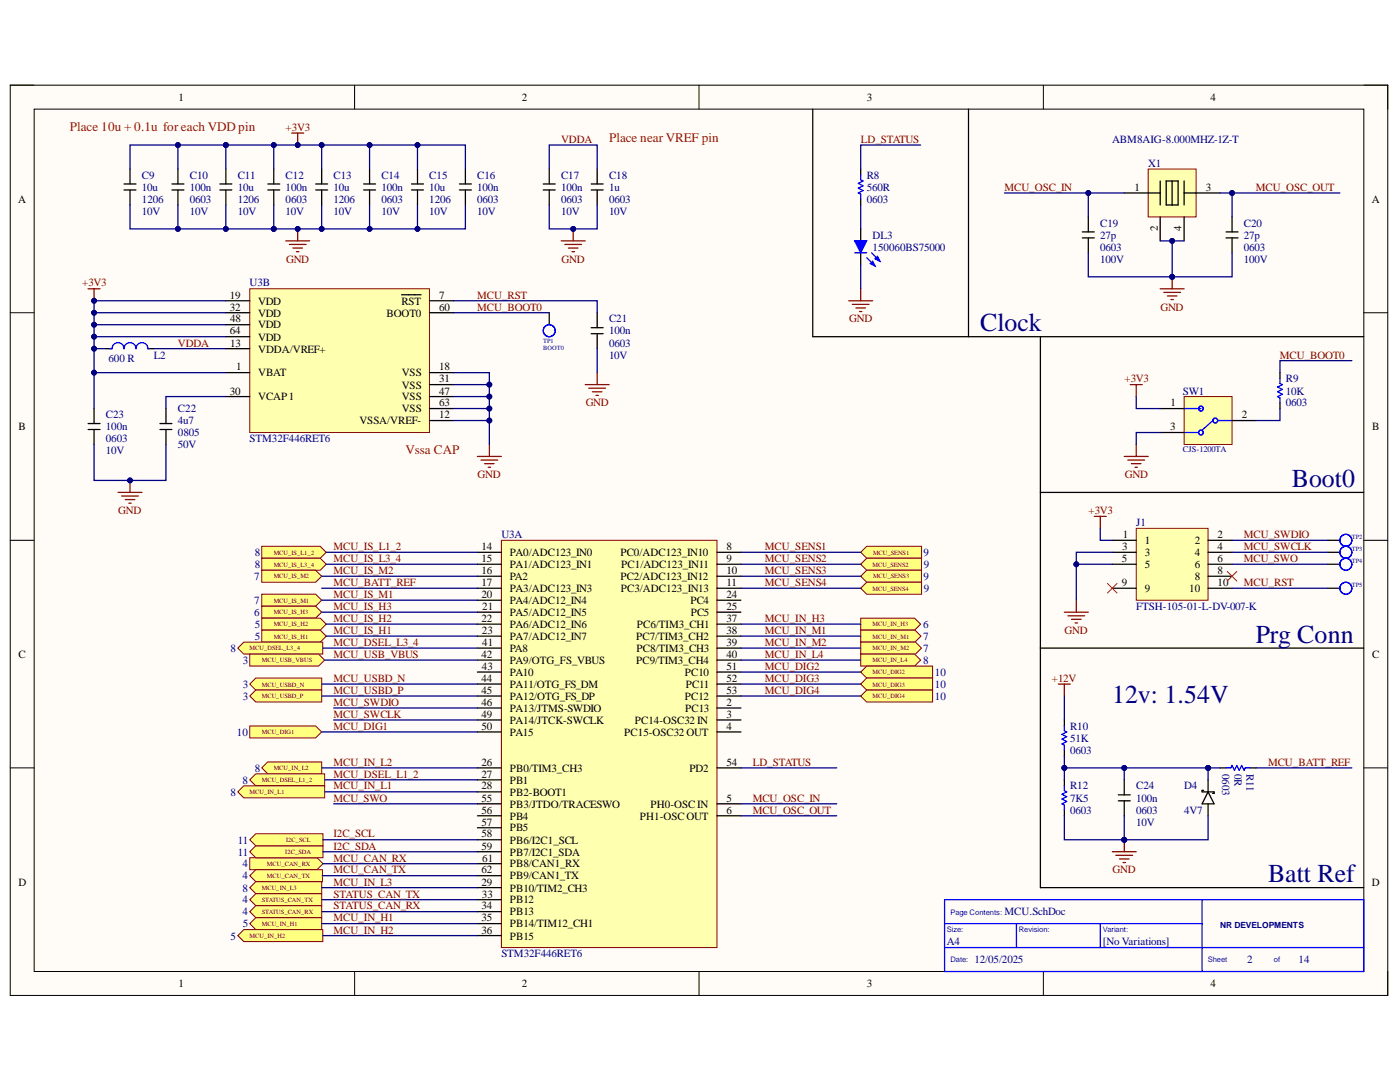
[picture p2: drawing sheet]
<svg xmlns="http://www.w3.org/2000/svg" width="279mm" height="216mm" viewBox="0 0 279 216" stroke-linecap="round" stroke-linejoin="round" font-family="sans-serif">
<defs><g id="words">
<g font-size="5.2" fill="#000080">
<text x="195.6" y="66.1">Clock</text>
<text x="257.8" y="97.2">Boot0</text>
<text x="250.6" y="128.3">Prg Conn</text>
<text x="221.9" y="140.2">12v: 1.54V</text>
<text x="253.1" y="176.1">Batt Ref</text>
</g>
<g font-size="2.6" fill="#c00">
<text x="14" y="26">Place 10u + 0.1u for each VDD pin</text>
<text x="121.5" y="28.4">Place near VREF pin</text>
<text x="80.9" y="90.6">Vssa CAP</text>
</g>
<g font-size="2.2">
<text x="35.6" y="20.1">1</text>
<text x="104.1" y="20.1">2</text>
<text x="173" y="20.1">3</text>
<text x="241.6" y="20.1">4</text>
<text x="3.6" y="40.4">A</text>
<text x="226.4" y="38.1">1</text>
<text x="240.6" y="38.1">3</text>
<text x="273.8" y="40.4">A</text>
<text x="231.1" y="46.2" transform="rotate(-90 231.1 46.2)">2</text>
<text x="235.8" y="46.2" transform="rotate(-90 235.8 46.2)">4</text>
<text x="45.8" y="59.6">19</text>
<text x="87.6" y="59.6">7</text>
<text x="45.8" y="62">32</text>
<text x="45.9" y="64.4">48</text>
<text x="51.5" y="60.8">VDD</text>
<text x="51.5" y="63.2">VDD</text>
<text x="51.5" y="65.5">VDD</text>
<text x="77.1" y="63.2">BOOT0</text>
<text x="80.1" y="60.8">RST</text>
<text x="87.6" y="62">60</text>
<text x="45.8" y="66.7">64</text>
<text x="45.9" y="69.2">13</text>
<text x="51.5" y="68">VDD</text>
<text x="51.5" y="70.4">VDDA/VREF+</text>
<text x="47.1" y="73.9">1</text>
<text x="51.5" y="75.1">VBAT</text>
<text x="80.2" y="75.1">VSS</text>
<text x="80.2" y="77.5">VSS</text>
<text x="87.6" y="73.9">18</text>
<text x="87.6" y="76.3">31</text>
<text x="45.8" y="78.7">30</text>
<text x="51.5" y="79.9">VCAP1</text>
<text x="80.2" y="79.9">VSS</text>
<text x="80.2" y="82.3">VSS</text>
<text x="87.6" y="78.7">47</text>
<text x="87.6" y="81.1">63</text>
<text x="87.6" y="83.5">12</text>
<text x="233.6" y="81.1">1</text>
<text x="247.8" y="83.5">2</text>
<text x="3.7" y="85.8">B</text>
<text x="71.7" y="84.6">VSSA/VREF-</text>
<text x="233.5" y="85.8">3</text>
<text x="273.9" y="85.8">B</text>
<text x="224.1" y="107.4">1</text>
<text x="243" y="107.4">2</text>
<text x="96.1" y="109.8">14</text>
<text x="96.1" y="112.1">15</text>
<text x="101.7" y="110.9">PA0/ADC123_IN0</text>
<text x="101.7" y="113.4">PA1/ADC123_IN1</text>
<text x="123.8" y="110.9">PC0/ADC123_IN10</text>
<text x="124" y="113.4">PC1/ADC123_IN11</text>
<text x="145" y="109.8">8</text>
<text x="145" y="112.1">9</text>
<text x="223.9" y="112.1">5</text>
<text x="224" y="109.8">3</text>
<text x="228.5" y="108.6">1</text>
<text x="228.5" y="110.9">3</text>
<text x="228.5" y="113.4">5</text>
<text x="238.4" y="108.6">2</text>
<text x="238.4" y="110.9">4</text>
<text x="238.4" y="113.4">6</text>
<text x="243" y="109.8">4</text>
<text x="243" y="112.1">6</text>
<text x="96.1" y="114.6">16</text>
<text x="96.1" y="116.9">17</text>
<text x="96.1" y="119.3">20</text>
<text x="101.7" y="115.8">PA2</text>
<text x="101.7" y="118.1">PA3/ADC123_IN3</text>
<text x="123.8" y="115.8">PC2/ADC123_IN12</text>
<text x="123.9" y="118.1">PC3/ADC123_IN13</text>
<text x="145" y="114.6">10</text>
<text x="145" y="116.9">11</text>
<text x="145" y="119.3">24</text>
<text x="223.9" y="116.9">9</text>
<text x="228.5" y="118.1">9</text>
<text x="237.3" y="118.1">10</text>
<text x="238.4" y="115.8">8</text>
<text x="243" y="114.6">8</text>
<text x="243" y="116.9">10</text>
<text x="96.1" y="124.1">22</text>
<text x="96.3" y="121.7">21</text>
<text x="101.7" y="120.5">PA4/ADC12_IN4</text>
<text x="101.7" y="122.9">PA5/ADC12_IN5</text>
<text x="101.7" y="125.3">PA6/ADC12_IN6</text>
<text x="127.1" y="125.3">PC6/TIM3_CH1</text>
<text x="137.8" y="120.5">PC4</text>
<text x="137.9" y="122.9">PC5</text>
<text x="145" y="121.7">25</text>
<text x="145" y="124.1">37</text>
<text x="3.7" y="131.3">C</text>
<text x="96.1" y="131.3">42</text>
<text x="96.2" y="126.5">23</text>
<text x="96.3" y="128.9">41</text>
<text x="101.7" y="127.7">PA7/ADC12_IN7</text>
<text x="101.7" y="130.1">PA8</text>
<text x="127" y="127.7">PC7/TIM3_CH2</text>
<text x="127" y="130.1">PC8/TIM3_CH3</text>
<text x="145" y="126.5">38</text>
<text x="145" y="128.9">39</text>
<text x="145" y="131.3">40</text>
<text x="273.9" y="131.3">C</text>
<text x="96.1" y="136.1">44</text>
<text x="96.2" y="133.7">43</text>
<text x="101.7" y="132.5">PA9/OTG_FS_VBUS</text>
<text x="101.7" y="134.9">PA10</text>
<text x="101.7" y="137.2">PA11/OTG_FS_DM</text>
<text x="127" y="132.5">PC9/TIM3_CH4</text>
<text x="136.7" y="134.9">PC10</text>
<text x="136.9" y="137.2">PC11</text>
<text x="145" y="133.7">51</text>
<text x="145" y="136.1">52</text>
<text x="96.1" y="138.4">45</text>
<text x="96.1" y="140.9">46</text>
<text x="96.1" y="143.2">49</text>
<text x="101.7" y="139.6">PA12/OTG_FS_DP</text>
<text x="101.7" y="142.1">PA13/JTMS-SWDIO</text>
<text x="136.7" y="139.6">PC12</text>
<text x="136.8" y="142.1">PC13</text>
<text x="145" y="138.4">53</text>
<text x="145" y="140.9">2</text>
<text x="145" y="143.2">3</text>
<text x="96.1" y="145.6">50</text>
<text x="101.7" y="144.4">PA14/JTCK-SWCLK</text>
<text x="101.7" y="146.8">PA15</text>
<text x="124.6" y="146.8">PC15-OSC32 OUT</text>
<text x="126.7" y="144.4">PC14-OSC32 IN</text>
<text x="145" y="145.6">4</text>
<text x="96.1" y="152.8">26</text>
<text x="96.1" y="155.2">27</text>
<text x="101.7" y="154">PB0/TIM3_CH3</text>
<text x="137.6" y="154">PD2</text>
<text x="145" y="152.8">54</text>
<text x="96.1" y="157.5">28</text>
<text x="96.1" y="160">55</text>
<text x="101.7" y="156.4">PB1</text>
<text x="101.7" y="158.8">PB2-BOOT1</text>
<text x="101.7" y="161.2">PB3/JTDO/TRACESWO</text>
<text x="129.8" y="161.2">PH0-OSCIN</text>
<text x="145" y="160">5</text>
<text x="96.1" y="162.4">56</text>
<text x="96.1" y="164.7">57</text>
<text x="96.1" y="167.1">58</text>
<text x="101.7" y="163.5">PB4</text>
<text x="101.7" y="165.9">PB5</text>
<text x="127.7" y="163.5">PH1-OSCOUT</text>
<text x="145" y="162.4">6</text>
<text x="96.1" y="169.5">59</text>
<text x="96.3" y="171.9">61</text>
<text x="101.7" y="168.4">PB6/I2C1_SCL</text>
<text x="101.7" y="170.7">PB7/I2C1_SDA</text>
<text x="101.7" y="173.1">PB8/CAN1_RX</text>
<text x="3.7" y="176.7">D</text>
<text x="96.1" y="174.3">62</text>
<text x="96.1" y="176.7">29</text>
<text x="96.2" y="179.1">33</text>
<text x="101.7" y="175.5">PB9/CAN1_TX</text>
<text x="101.7" y="177.9">PB10/TIM2_CH3</text>
<text x="273.8" y="176.7">D</text>
<text x="96.1" y="181.5">34</text>
<text x="96.1" y="183.8">35</text>
<text x="101.7" y="180.3">PB12</text>
<text x="101.7" y="182.6">PB13</text>
<text x="101.7" y="185">PB14/TIM12_CH1</text>
<text x="96.1" y="186.3">36</text>
<text x="101.7" y="187.5">PB15</text>
<text x="35.6" y="197">1</text>
<text x="104.1" y="197">2</text>
<text x="173" y="197">3</text>
<text x="241.6" y="197">4</text>
</g>
<g font-size="2.2" fill="#800000">
<text x="57" y="26.1">+3V3</text>
<text x="112" y="28.5">VDDA</text>
<text x="171.8" y="28.5">LD_STATUS</text>
<text x="200.5" y="38.1">MCU_OSC_IN</text>
<text x="250.6" y="38.1">MCU_OSC_OUT</text>
<text x="57.1" y="52.4">GND</text>
<text x="112.1" y="52.4">GND</text>
<text x="16.4" y="57.2">+3V3</text>
<text x="95.2" y="59.6">MCU_RST</text>
<text x="95.2" y="62">MCU_BOOT0</text>
<text x="169.5" y="64.4">GND</text>
<text x="231.6" y="62">GND</text>
<text x="35.5" y="69.2">VDDA</text>
<text x="255.4" y="71.5">MCU_BOOT0</text>
<text x="224.4" y="76.3">+3V3</text>
<text x="116.9" y="81.1">GND</text>
<text x="95.3" y="95.5">GND</text>
<text x="224.5" y="95.5">GND</text>
<text x="23.6" y="102.6">GND</text>
<text x="217.2" y="102.6">+3V3</text>
<text x="248.2" y="107.4">MCU_SWDIO</text>
<text x="66.6" y="112.1">MCU_IS_L3_4</text>
<text x="66.6" y="109.8">MCU_IS_L1_2</text>
<text x="152.7" y="109.8">MCU_SENS1</text>
<text x="152.7" y="112.1">MCU_SENS2</text>
<text x="248.2" y="109.8">MCU_SWCLK</text>
<text x="248.2" y="112.1">MCU_SWO</text>
<text x="66.6" y="119.3">MCU_IS_M1</text>
<text x="66.6" y="116.9">MCU_BATT_REF</text>
<text x="66.6" y="114.6">MCU_IS_M2</text>
<text x="152.7" y="114.6">MCU_SENS3</text>
<text x="152.7" y="116.9">MCU_SENS4</text>
<text x="248.2" y="116.9">MCU_RST</text>
<text x="66.6" y="124.1">MCU_IS_H2</text>
<text x="66.6" y="121.7">MCU_IS_H3</text>
<text x="152.7" y="124.1">MCU_IN_H3</text>
<text x="66.6" y="131.3">MCU_USB_VBUS</text>
<text x="66.6" y="126.5">MCU_IS_H1</text>
<text x="66.6" y="128.9">MCU_DSEL_L3_4</text>
<text x="152.7" y="126.5">MCU_IN_M1</text>
<text x="152.7" y="128.9">MCU_IN_M2</text>
<text x="152.7" y="131.3">MCU_IN_L4</text>
<text x="212.5" y="126.5">GND</text>
<text x="66.6" y="136.1">MCU_USBD_N</text>
<text x="152.7" y="133.7">MCU_DIG2</text>
<text x="152.7" y="136.1">MCU_DIG3</text>
<text x="209.9" y="136.1">+12V</text>
<text x="66.6" y="140.9">MCU_SWDIO</text>
<text x="66.6" y="143.2">MCU_SWCLK</text>
<text x="66.6" y="138.4">MCU_USBD_P</text>
<text x="152.7" y="138.4">MCU_DIG4</text>
<text x="66.6" y="145.6">MCU_DIG1</text>
<text x="66.6" y="152.8">MCU_IN_L2</text>
<text x="66.6" y="155.2">MCU_DSEL_L1_2</text>
<text x="150.2" y="152.8">LD_STATUS</text>
<text x="253.1" y="152.8">MCU_BATT_REF</text>
<text x="66.6" y="160">MCU_SWO</text>
<text x="66.6" y="157.5">MCU_IN_L1</text>
<text x="150.2" y="160">MCU_OSC_IN</text>
<text x="66.6" y="167.1">I2C_SCL</text>
<text x="150.2" y="162.4">MCU_OSC_OUT</text>
<text x="66.6" y="171.9">MCU_CAN_RX</text>
<text x="66.6" y="169.5">I2C_SDA</text>
<text x="66.6" y="174.3">MCU_CAN_TX</text>
<text x="66.6" y="176.7">MCU_IN_L3</text>
<text x="66.6" y="179.1">STATUS_CAN_TX</text>
<text x="222" y="174.3">GND</text>
<text x="66.6" y="183.8">MCU_IN_H1</text>
<text x="66.6" y="181.5">STATUS_CAN_RX</text>
<text x="66.6" y="186.3">MCU_IN_H2</text>
</g>
<g font-size="2.2" fill="#000080">
<text x="221.9" y="28.5">ABM8AIG-8.000MHZ-1Z-T</text>
<text x="28.3" y="35.7">C9</text>
<text x="37.9" y="35.7">C10</text>
<text x="47.4" y="35.7">C11</text>
<text x="57" y="35.7">C12</text>
<text x="66.6" y="35.7">C13</text>
<text x="76.1" y="35.7">C14</text>
<text x="85.7" y="35.7">C15</text>
<text x="95.2" y="35.7">C16</text>
<text x="112" y="35.7">C17</text>
<text x="121.5" y="35.7">C18</text>
<text x="173" y="35.7">R8</text>
<text x="229.1" y="33.3">X1</text>
<text x="28.3" y="38.1">10u</text>
<text x="28.3" y="40.4">1206</text>
<text x="37.9" y="38.1">100n</text>
<text x="37.9" y="40.4">0603</text>
<text x="47.4" y="38.1">10u</text>
<text x="47.4" y="40.4">1206</text>
<text x="57" y="38.1">100n</text>
<text x="57" y="40.4">0603</text>
<text x="66.6" y="38.1">10u</text>
<text x="66.6" y="40.4">1206</text>
<text x="76.1" y="38.1">100n</text>
<text x="76.1" y="40.4">0603</text>
<text x="85.7" y="38.1">10u</text>
<text x="85.7" y="40.4">1206</text>
<text x="95.2" y="38.1">100n</text>
<text x="95.2" y="40.4">0603</text>
<text x="112" y="38.1">100n</text>
<text x="112" y="40.4">0603</text>
<text x="121.5" y="38.1">1u</text>
<text x="121.5" y="40.4">0603</text>
<text x="173" y="38.1">560R</text>
<text x="173" y="40.4">0603</text>
<text x="28.3" y="42.9">10V</text>
<text x="37.9" y="42.9">10V</text>
<text x="47.4" y="42.9">10V</text>
<text x="57" y="42.9">10V</text>
<text x="66.6" y="42.9">10V</text>
<text x="76.1" y="42.9">10V</text>
<text x="85.7" y="42.9">10V</text>
<text x="95.2" y="42.9">10V</text>
<text x="112" y="42.9">10V</text>
<text x="121.5" y="42.9">10V</text>
<text x="174.2" y="47.6">DL3</text>
<text x="219.6" y="47.6">27p</text>
<text x="219.6" y="45.2">C19</text>
<text x="248.2" y="47.6">27p</text>
<text x="248.2" y="45.2">C20</text>
<text x="174.2" y="50.1">150060BS75000</text>
<text x="219.6" y="50.1">0603</text>
<text x="219.6" y="52.4">100V</text>
<text x="248.2" y="50.1">0603</text>
<text x="248.2" y="52.4">100V</text>
<text x="49.8" y="57.2">U3B</text>
<text x="121.5" y="64.4">C21</text>
<text x="30.7" y="71.5">L2</text>
<text x="121.5" y="66.7">100n</text>
<text x="121.5" y="69.2">0603</text>
<text x="121.5" y="71.5">10V</text>
<text x="21.7" y="72.2">600 R</text>
<text x="256.6" y="76.3">R9</text>
<text x="21.1" y="83.5">C23</text>
<text x="35.5" y="82.3">C22</text>
<text x="236.1" y="78.7">SW1</text>
<text x="256.6" y="78.7">10K</text>
<text x="256.6" y="81.1">0603</text>
<text x="21.1" y="85.8">100n</text>
<text x="21.1" y="88.3">0603</text>
<text x="35.5" y="84.6">4u7</text>
<text x="35.5" y="87.1">0805</text>
<text x="35.5" y="89.5">50V</text>
<text x="49.8" y="88.3">STM32F446RET6</text>
<text x="21.1" y="90.6">10V</text>
<text x="100.1" y="107.4">U3A</text>
<text x="226.8" y="105">J1</text>
<text x="50.8" y="110.9">8</text>
<text x="50.8" y="113.4">8</text>
<text x="184.3" y="110.9">9</text>
<text x="184.4" y="113.4">9</text>
<text x="50.7" y="115.8">7</text>
<text x="184.3" y="115.8">9</text>
<text x="184.4" y="118.1">9</text>
<text x="50.7" y="120.5">7</text>
<text x="50.7" y="122.9">6</text>
<text x="50.8" y="125.3">5</text>
<text x="184.2" y="125.3">6</text>
<text x="226.8" y="121.7">FTSH-105-01-L-DV-007-K</text>
<text x="46" y="130.1">8</text>
<text x="50.8" y="127.7">5</text>
<text x="184.2" y="127.7">7</text>
<text x="184.2" y="130.1">7</text>
<text x="48.5" y="137.2">3</text>
<text x="48.5" y="132.5">3</text>
<text x="184.2" y="132.5">8</text>
<text x="186.6" y="134.9">10</text>
<text x="186.6" y="137.2">10</text>
<text x="48.5" y="139.6">3</text>
<text x="186.6" y="139.6">10</text>
<text x="47.3" y="146.8">10</text>
<text x="213.6" y="148">51K</text>
<text x="213.6" y="145.6">R10</text>
<text x="50.8" y="154">8</text>
<text x="213.6" y="150.4">0603</text>
<text x="243.9" y="154.4" transform="rotate(90 243.9 154.4)">0603</text>
<text x="246.4" y="154.4" transform="rotate(90 246.4 154.4)">0R</text>
<text x="248.7" y="154.4" transform="rotate(90 248.7 154.4)">R11</text>
<text x="46" y="158.8">8</text>
<text x="48.4" y="156.4">8</text>
<text x="213.6" y="160">7K5</text>
<text x="213.6" y="157.5">R12</text>
<text x="226.8" y="160">100n</text>
<text x="226.8" y="157.5">C24</text>
<text x="236.3" y="157.5">D4</text>
<text x="213.6" y="162.4">0603</text>
<text x="226.8" y="162.4">0603</text>
<text x="226.8" y="164.7">10V</text>
<text x="236.3" y="162.4">4V7</text>
<text x="47.4" y="170.7">11</text>
<text x="47.4" y="168.4">11</text>
<text x="48.4" y="173.1">4</text>
<text x="48.4" y="175.5">4</text>
<text x="48.4" y="177.9">8</text>
<text x="48.4" y="180.3">4</text>
<text x="48.4" y="182.6">4</text>
<text x="48.5" y="185">5</text>
<text x="200.5" y="182.6">MCU.SchDoc</text>
<text x="46" y="187.5">5</text>
<text x="100.1" y="191">STM32F446RET6</text>
<text x="189" y="188.7">A4</text>
<text x="220.1" y="188.7">[No Variations]</text>
<text x="194.4" y="192.2">12/05/2025</text>
<text x="248.9" y="192.2">2</text>
<text x="259.2" y="192.2">14</text>
</g>
<g font-size="1.7" fill="#000080">
<text x="236.1" y="90.2">CJS-1200TA</text>
<text x="243.5" y="185.2">NR DEVELOPMENTS</text>
</g>
<g font-size="1.5" fill="#00f">
<text x="189" y="185.9">Size:</text>
<text x="189.7" y="182.6">Page Contents:</text>
<text x="203.3" y="185.9">Revision:</text>
<text x="220.1" y="185.9">Variant:</text>
<text x="189.7" y="192">Date:</text>
<text x="241.1" y="192">Sheet</text>
<text x="254.2" y="192">of</text>
</g>
<g font-size="1.3" fill="#000080">
<text x="108.4" y="68.4">TP1</text>
<text x="108.4" y="69.8">BOOT0</text>
<text x="269.8" y="107.6">TP2</text>
<text x="269.8" y="109.9">TP3</text>
<text x="269.8" y="112.4">TP4</text>
<text x="269.8" y="117.1">TP5</text>
</g>
<g font-size="1.3" fill="#800000">
<text x="54.6" y="110.7">MCU_IS_L1_2</text>
<text x="54.6" y="113.1">MCU_IS_L3_4</text>
<text x="174.2" y="113.1">MCU_SENS2</text>
<text x="174.2" y="110.7">MCU_SENS1</text>
<text x="54.6" y="115.4">MCU_IS_M2</text>
<text x="174.2" y="117.9">MCU_SENS4</text>
<text x="174.2" y="115.4">MCU_SENS3</text>
<text x="54.6" y="120.2">MCU_IS_M1</text>
<text x="54.6" y="122.6">MCU_IS_H3</text>
<text x="54.6" y="125">MCU_IS_H2</text>
<text x="174.2" y="125">MCU_IN_H3</text>
<text x="49.8" y="129.8">MCU_DSEL_L3_4</text>
<text x="54.6" y="127.4">MCU_IS_H1</text>
<text x="174.2" y="127.4">MCU_IN_M1</text>
<text x="174.2" y="129.8">MCU_IN_M2</text>
<text x="52.3" y="137">MCU_USBD_N</text>
<text x="52.3" y="132.2">MCU_USB_VBUS</text>
<text x="174.2" y="132.2">MCU_IN_L4</text>
<text x="174.2" y="134.5">MCU_DIG2</text>
<text x="174.2" y="137">MCU_DIG3</text>
<text x="52.3" y="139.4">MCU_USBD_P</text>
<text x="174.2" y="139.4">MCU_DIG4</text>
<text x="52.3" y="146.5">MCU_DIG1</text>
<text x="54.6" y="153.7">MCU_IN_L2</text>
<text x="49.8" y="158.5">MCU_IN_L1</text>
<text x="52.3" y="156.1">MCU_DSEL_L1_2</text>
<text x="53.3" y="172.8">MCU_CAN_RX</text>
<text x="56.9" y="170.4">I2C_SDA</text>
<text x="57.1" y="168">I2C_SCL</text>
<text x="52.3" y="177.6">MCU_IN_L3</text>
<text x="52.3" y="179.9">STATUS_CAN_TX</text>
<text x="53.3" y="175.2">MCU_CAN_TX</text>
<text x="52.3" y="184.8">MCU_IN_H1</text>
<text x="52.3" y="182.4">STATUS_CAN_RX</text>
<text x="49.8" y="187.1">MCU_IN_H2</text>
</g>
</g></defs>
<path d="M2 17h275v181.6h-275z" fill-rule="evenodd" fill="#fffcf8"/>
<path d="M2 17h275v181.6h-275z" fill="none" stroke="#000" stroke-width=".2"/>
<path d="M6.8 21.8h265.4v172.1h-265.4z" fill-rule="evenodd" fill="#fffcf8"/>
<g fill="none" stroke="#000" stroke-width=".2">
<path d="M2 17h4.8M70.8 17v4.8M139.5 17v4.8M208.2 17v4.8M272.2 17h4.8v4.8M6.8 21.8h265.4v172.1h-265.4zM2 62.4h4.8M272.2 62.4h4.8M2 107.8h4.8M272.2 107.8h4.8M2 153.2h4.8M272.2 153.2h4.8"/>
<path d="M70.8 193.9v4.7M139.5 193.9v4.7M208.2 193.9v4.7M277 193.9v4.7"/>
</g>
<path d="M188.5 179.5h83.7v14.4h-83.7zM239.9 179.5v14.4M188.5 189.1h83.7M188.5 184.3h51.4M202.9 184.3v4.8M219.6 184.3v4.8" fill="none" stroke="#00f" stroke-width=".25"/>
<path d="M231.5 57.6h4.8M232.3 58.3h3.3M233 59.1h1.9M233.7 59.8h.5M233.9 55.2v2.4" fill="none" stroke="#800000" stroke-width=".25"/>
<circle cx="233.9" cy="55.2" r=".48" fill="#000080"/>
<circle cx="233.9" cy="55.2" r=".48" fill="none" stroke="#000080" stroke-width=".2"/>
<path d="M216 47.5h2.4M216 46.3h2.4M217.2 43.3v3M217.2 47.5v3M244.7 47.5h2.4M244.7 46.3h2.4M245.9 43.3v3M245.9 47.5v3" fill="none" stroke="#000" stroke-width=".25"/>
<path d="M229.1 33.7h9.6v9.6h-9.6z" fill-rule="evenodd" fill="#ffffb0"/>
<path d="M229.1 33.7h9.6v9.6h-9.6z" fill="none" stroke="#800000" stroke-width=".2"/>
<path d="M193.3 21.8v45.4h78.9M224.4 38.5h7.1M231.5 36.1v4.8M232.7 36.1h2.4v4.8h-2.4zM233.9 36.1v4.8M236.3 38.5h7.2M236.3 36.1v4.8M231.5 43.3v4.8M236.3 43.3v4.8" fill="none" stroke="#000" stroke-width=".25"/>
<path d="M100.1 107.8h43v81.3h-43z" fill-rule="evenodd" fill="#ffffb0"/>
<path d="M100.1 107.8h43v81.3h-43z" fill="none" stroke="#800000" stroke-width=".2"/>
<g fill="none" stroke="#000" stroke-width=".25">
<path d="M95.3 110.2h4.8M95.3 112.6h4.8M95.3 115h4.8M95.3 117.4h4.8M95.3 119.8h4.8M143.1 110.2h4.8M143.1 112.6h4.8M143.1 115h4.8M143.1 117.4h4.8M143.1 119.8h4.8M95.3 122.2h4.8M95.3 124.5h4.8"/>
<path d="M95.3 126.9h4.8M95.3 129.3h4.8M95.3 131.7h4.8M95.3 134.1h4.8M95.3 136.5h4.8M95.3 138.9h4.8M143.1 122.2h4.8M143.1 124.5h4.8M143.1 126.9h4.8M143.1 129.3h4.8M143.1 131.7h4.8M143.1 134.1h4.8"/>
<path d="M143.1 136.5h4.8M143.1 138.9h4.8M95.3 141.3h4.8M95.3 143.7h4.8M95.3 146.1h4.8M95.3 153.2h4.8M95.3 155.6h4.8M95.3 158h4.8M143.1 141.3h4.8M143.1 143.7h4.8M143.1 146.1h4.8M143.1 153.2h4.8"/>
<path d="M95.3 160.4h4.8M95.3 162.8h4.8M95.3 165.2h4.8M95.3 167.6h4.8M95.3 170h4.8M95.3 172.3h4.8M95.3 174.7h4.8M95.3 177.1h4.8M95.3 179.5h4.8M143.1 160.4h4.8M143.1 162.8h4.8M95.3 181.9h4.8"/>
<path d="M95.3 184.3h4.8M95.3 186.7h4.8"/>
</g>
<path d="M49.8 57.6h35.9v28.7h-35.9z" fill-rule="evenodd" fill="#ffffb0"/>
<path d="M49.8 57.6h35.9v28.7h-35.9z" fill="none" stroke="#800000" stroke-width=".2"/>
<g fill="none" stroke="#000" stroke-width=".25">
<path d="M80.1 58.8h3.9M171.8 45.7v2.4M171.8 50.5v2.3M45.1 60h4.7M45.1 62.4h4.7M45.1 64.8h4.7M45.1 67.2h4.7M45.1 69.6h4.7M45.1 74.4h4.7M45.1 79.1h4.7M85.7 60h4.8M85.7 62.4h4.8"/>
<path d="M85.7 74.4h4.8M85.7 79.1h4.8M85.7 76.7h4.8M85.7 81.5h4.8M85.7 83.9h4.8"/>
</g>
<path d="M170.6 48.1h2.4l-1.2 2.4z" fill="#00f"/>
<path d="M170.6 48.1h2.4l-1.2 2.4zM173 51.4l1.6 1.7" fill="none" stroke="#00f" stroke-width=".25"/>
<path d="M173.7 52.6l.5-.5 .4 1z" fill="#00f"/>
<path d="M170.6 50.5h2.4M173.7 52.6l.5-.5 .4 1zM173.9 50.5l1.7 1.6" fill="none" stroke="#00f" stroke-width=".25"/>
<path d="M174.6 51.6l.5-.4 .5 .9z" fill="#00f"/>
<path d="M171.8 34.9v1l.4 .2-.9 .5 .9 .5-.9 .4 .9 .5-.9 .5 .5 .2v1M174.6 51.6l.5-.4 .5 .9z" fill="none" stroke="#00f" stroke-width=".25"/>
<path d="M58.2 26.6h2.4M59.4 26.6v2.3M171.8 57.6v2.4M169.4 60h4.8M170.1 60.7h3.3M170.8 61.4h1.9M171.5 62.2h.5" fill="none" stroke="#800000" stroke-width=".25"/>
<g fill="none" stroke="#000" stroke-width=".25">
<path d="M24.8 37.9h2.3M24.8 36.7h2.3M25.9 33.7v3M25.9 37.9v3M34.3 37.9h2.4M34.3 36.7h2.4M35.5 33.7v3M35.5 37.9v3M43.9 37.9h2.4M43.9 36.7h2.4M45.1 33.7v3M45.1 37.9v3"/>
<path d="M53.4 37.9h2.4M53.4 36.7h2.4M54.6 33.7v3M54.6 37.9v3M63 37.9h2.4M63 36.7h2.4M64.2 33.7v3M64.2 37.9v3M72.6 37.9h2.4M72.6 36.7h2.4M73.8 33.7v3M73.8 37.9v3"/>
<path d="M82.1 37.9h2.4M82.1 36.7h2.4M83.3 33.7v3M83.3 37.9v3M91.7 37.9h2.4M91.7 36.7h2.4M92.9 33.7v3M92.9 37.9v3M162.2 21.8v45.4h31.1M171.8 33.7v1.2M171.8 39.7v1.2"/>
</g>
<circle cx="59.4" cy="28.9" r=".48" fill="#000080"/>
<circle cx="59.4" cy="28.9" r=".48" fill="none" stroke="#000080" stroke-width=".2"/>
<path d="M57 48.1h4.8M57.7 48.8h3.4M58.5 49.5h1.9M59.2 50.2h.5M59.4 45.7v2.4" fill="none" stroke="#800000" stroke-width=".25"/>
<circle cx="59.4" cy="45.7" r=".48" fill="#000080"/>
<circle cx="59.4" cy="45.7" r=".48" fill="none" stroke="#000080" stroke-width=".2"/>
<path d="M17.6 85.7h2.4M17.6 84.5h2.4M18.8 81.5v3M18.8 85.7v3" fill="none" stroke="#000" stroke-width=".25"/>
<path d="M23.6 98.3h4.7M24.3 99h3.3M25 99.7h1.9M25.9 95.9v2.4M25.7 100.4h.5" fill="none" stroke="#800000" stroke-width=".25"/>
<circle cx="25.9" cy="95.9" r=".48" fill="#000080"/>
<circle cx="25.9" cy="95.9" r=".48" fill="none" stroke="#000080" stroke-width=".2"/>
<path d="M108.4 37.9h2.4M108.4 36.7h2.4M109.6 33.7v3M109.6 37.9v3M118 37.9h2.4M118 36.7h2.4M119.2 33.7v3M119.2 37.9v3M31.9 85.7h2.4M31.9 84.5h2.4M33.1 81.5v3M33.1 85.7v3" fill="none" stroke="#000" stroke-width=".25"/>
<path d="M17.6 57.6h2.4M18.8 57.6v2.4" fill="none" stroke="#800000" stroke-width=".25"/>
<circle cx="18.8" cy="60" r=".48" fill="#000080"/>
<circle cx="18.8" cy="60" r=".48" fill="none" stroke="#000080" stroke-width=".2"/>
<path d="M112 48.1h4.8M112.7 48.8h3.4M113.4 49.5h2M114.2 50.2h.4M114.4 45.7v2.4" fill="none" stroke="#800000" stroke-width=".25"/>
<circle cx="114.4" cy="45.7" r=".48" fill="#000080"/>
<circle cx="114.4" cy="45.7" r=".48" fill="none" stroke="#000080" stroke-width=".2"/>
<path d="M21.2 69.6h1.2M29.5 69.6h1.2M109.6 62.4v2.4M118 66.6h2.4M118 65.4h2.4M119.2 62.4v3M119.2 66.6v3M207.6 67.2v31.1h64.6M255.4 74.4v1.2M255.4 80.3v1.2" fill="none" stroke="#000" stroke-width=".25"/>
<g fill="none" stroke="#00f" stroke-width=".25">
<path d="M21.9 69.6h.5a1.19 1.19 0 0 1 1.2-1.2 1.19 1.19 0 0 1 1.2 1.2 1.19 1.19 0 0 1 1.1-1.2 1.19 1.19 0 0 1 1.2 1.2 1.19 1.19 0 0 1 1.2-1.2 1.19 1.19 0 0 1 1.2 1.2h.3M255.4 75.6v.9l.5 .2-.9 .5 .9 .5-.9 .5 .9 .5-.9 .4 .4 .3v.9"/>
<circle cx="109.6" cy="66" r="1.19"/>
</g>
<g fill="none" stroke="#800000" stroke-width=".25">
<path d="M116.8 76.7h4.8M117.5 77.5h3.3M118.2 78.2h1.9M118.9 78.9h.5M119.2 74.4v2.3M225.6 76.7h2.4M226.8 76.7v2.4M95.3 91.1h4.8M96 91.8h3.3M96.7 92.5h1.9M97.4 93.2h.5M97.7 88.7v2.4"/>
<path d="M224.4 91.1h4.7M225.1 91.8h3.3M225.8 92.5h1.9M226.5 93.2h.5M226.8 88.7v2.4"/>
</g>
<path d="M226.8 105.4h14.3v14.4h-14.3z" fill-rule="evenodd" fill="#ffffb0"/>
<path d="M226.8 105.4h14.3v14.4h-14.3z" fill="none" stroke="#800000" stroke-width=".2"/>
<g fill="none" stroke="#000" stroke-width=".25">
<path d="M207.6 98.3v31h64.6M222 107.8h4.8M222 110.2h4.8M222 112.6h4.8M222 117.4h4.8M241.1 107.8h4.8M241.1 110.2h4.8M241.1 112.6h4.8M241.1 117.4h4.8M241.1 115h4.8M265 107.8h2.4M265 110.2h2.4"/>
<path d="M265 112.6h2.4M265 117.4h2.4"/>
</g>
<path d="M214.8 119.8v2.4M218.4 103h2.4M219.6 103v2.4M212.4 122.2h4.8M213.1 122.9h3.4M213.9 123.6h1.9M214.6 124.3h.4" fill="none" stroke="#800000" stroke-width=".25"/>
<path d="M221 116.4l1.9 1.9M222.9 116.4l-1.9 1.9M244.9 114l1.9 1.9M246.8 114l-1.9 1.9" fill="none" stroke="#f00" stroke-width=".2"/>
<g fill="none" stroke="#00f" stroke-width=".25">
<circle cx="268.6" cy="112.6" r="1.2"/>
<circle cx="268.6" cy="110.2" r="1.2"/>
<circle cx="268.6" cy="107.8" r="1.2"/>
<circle cx="268.6" cy="117.4" r="1.19"/>
<circle cx="268.6" cy="117.4" r="1.2"/>
<circle cx="268.6" cy="107.8" r="1.19"/>
<circle cx="268.6" cy="110.2" r="1.19"/>
<circle cx="268.6" cy="112.6" r="1.19"/>
</g>
<path d="M236.3 79.1h9.6v9.6h-9.6z" fill-rule="evenodd" fill="#ffffb0"/>
<path d="M236.3 79.1h9.6v9.6h-9.6z" fill="none" stroke="#800000" stroke-width=".2"/>
<g fill="none" stroke="#00f" stroke-width=".25">
<path d="M236.3 81.5h3.4M236.3 86.3h2.9M242.1 83.9l-2.2 1.9M243 83.9h2.9M212.4 144.9v.9l.5 .3-1 .4 1 .5-1 .5 1 .5-1 .4 .5 .3v.9M212.4 156.8v1l.5 .2-1 .5 1 .5-1 .4 1 .5-1 .5 .5 .2v1"/>
<circle cx="239.7" cy="81.5" r=".48"/>
<circle cx="239.7" cy="86.3" r=".48"/>
<circle cx="242.5" cy="83.9" r=".48"/>
</g>
<path d="M231.5 81.5h4.8M231.5 86.3h4.8M245.9 83.9h4.8M212.4 143.7v1.2M212.4 149.6v1.2M212.4 155.6v1.2M212.4 161.6v1.2" fill="none" stroke="#000" stroke-width=".25"/>
<path d="M222 170h4.8M222.7 170.7h3.3M223.4 171.4h1.9M224.1 172.1h.5M224.4 167.6v2.4" fill="none" stroke="#800000" stroke-width=".25"/>
<circle cx="224.4" cy="167.6" r=".48" fill="#000080"/>
<circle cx="224.4" cy="167.6" r=".48" fill="none" stroke="#000080" stroke-width=".2"/>
<path d="M211.2 136.5h2.4M212.4 136.5v2.4" fill="none" stroke="#800000" stroke-width=".25"/>
<path d="M207.6 129.3v47.8h64.6M223.2 159.8h2.4M223.2 158.6h2.4M224.4 155.6v3M224.4 159.8v3M240.2 157.7h-.3v.3h2.4v.3h-.3M241.1 155.6v2.4M241.1 158l1.2 2.4h-2.4zM241.1 160.4v2.4" fill="none" stroke="#000" stroke-width=".25"/>
<path d="M49.8 171.1h13.5l1.2 1.2-1.2 1.2h-13.5z" fill-rule="evenodd" fill="#ffff80"/>
<path d="M49.8 171.1h13.5l1.2 1.2-1.2 1.2h-13.5z" fill="none" stroke="#800000" stroke-width=".2"/>
<path d="M49.8 174.7l1.2-1.2h13.3v2.4h-13.3z" fill-rule="evenodd" fill="#ffff80"/>
<path d="M49.8 174.7l1.2-1.2h13.3v2.4h-13.3z" fill="none" stroke="#800000" stroke-width=".2"/>
<path d="M49.8 170l1.2-1.2h13.5v2.3h-13.5z" fill-rule="evenodd" fill="#ffff80"/>
<path d="M49.8 170l1.2-1.2h13.5v2.3h-13.5z" fill="none" stroke="#800000" stroke-width=".2"/>
<path d="M51 166.4h13.5v2.4h-13.5l-1.2-1.2z" fill-rule="evenodd" fill="#ffff80"/>
<path d="M51 166.4h13.5v2.4h-13.5l-1.2-1.2z" fill="none" stroke="#800000" stroke-width=".2"/>
<path d="M171.8 110.2l1.2-1.2h10.9v2.4h-10.9z" fill-rule="evenodd" fill="#ffff80"/>
<path d="M171.8 110.2l1.2-1.2h10.9v2.4h-10.9z" fill="none" stroke="#800000" stroke-width=".2"/>
<path d="M171.8 112.6l1.2-1.2h10.9v2.4h-10.9z" fill-rule="evenodd" fill="#ffff80"/>
<path d="M171.8 112.6l1.2-1.2h10.9v2.4h-10.9z" fill="none" stroke="#800000" stroke-width=".2"/>
<path d="M171.8 115l1.2-1.2h10.9v2.4h-10.9z" fill-rule="evenodd" fill="#ffff80"/>
<path d="M171.8 115l1.2-1.2h10.9v2.4h-10.9z" fill="none" stroke="#800000" stroke-width=".2"/>
<path d="M171.8 117.4l1.2-1.2h10.9v2.4h-10.9z" fill-rule="evenodd" fill="#ffff80"/>
<path d="M171.8 117.4l1.2-1.2h10.9v2.4h-10.9z" fill="none" stroke="#800000" stroke-width=".2"/>
<path d="M52.2 109h11.7l1.2 1.2-1.2 1.2h-11.7z" fill-rule="evenodd" fill="#ffff80"/>
<path d="M52.2 109h11.7l1.2 1.2-1.2 1.2h-11.7z" fill="none" stroke="#800000" stroke-width=".2"/>
<path d="M52.2 111.4h11.7l1.2 1.2-1.2 1.2h-11.7z" fill-rule="evenodd" fill="#ffff80"/>
<path d="M52.2 111.4h11.7l1.2 1.2-1.2 1.2h-11.7z" fill="none" stroke="#800000" stroke-width=".2"/>
<path d="M52.2 113.8h10.8l1.2 1.2-1.2 1.2h-10.8z" fill-rule="evenodd" fill="#ffff80"/>
<path d="M52.2 113.8h10.8l1.2 1.2-1.2 1.2h-10.8z" fill="none" stroke="#800000" stroke-width=".2"/>
<path d="M52.2 118.6h10.8l1.2 1.2-1.2 1.2h-10.8z" fill-rule="evenodd" fill="#ffff80"/>
<path d="M52.2 118.6h10.8l1.2 1.2-1.2 1.2h-10.8z" fill="none" stroke="#800000" stroke-width=".2"/>
<path d="M52.2 121h10.8l1.2 1.2-1.2 1.1h-10.8z" fill-rule="evenodd" fill="#ffff80"/>
<path d="M52.2 121h10.8l1.2 1.2-1.2 1.1h-10.8z" fill="none" stroke="#800000" stroke-width=".2"/>
<path d="M52.2 123.3h11.7l1.2 1.2-1.2 1.2h-11.7z" fill-rule="evenodd" fill="#ffff80"/>
<path d="M52.2 123.3h11.7l1.2 1.2-1.2 1.2h-11.7z" fill="none" stroke="#800000" stroke-width=".2"/>
<path d="M52.2 125.7h11.7l1.2 1.2-1.2 1.2h-11.7z" fill-rule="evenodd" fill="#ffff80"/>
<path d="M52.2 125.7h11.7l1.2 1.2-1.2 1.2h-11.7z" fill="none" stroke="#800000" stroke-width=".2"/>
<path d="M52.2 153.2l1.2-1.2h10.8v2.4h-10.8z" fill-rule="evenodd" fill="#ffff80"/>
<path d="M52.2 153.2l1.2-1.2h10.8v2.4h-10.8z" fill="none" stroke="#800000" stroke-width=".2"/>
<path d="M49.8 155.6l1.2-1.2h13.8v2.4h-13.8z" fill-rule="evenodd" fill="#ffff80"/>
<path d="M49.8 155.6l1.2-1.2h13.8v2.4h-13.8z" fill="none" stroke="#800000" stroke-width=".2"/>
<path d="M48.7 156.8h16.1v2.4h-16.1l-1.2-1.2z" fill-rule="evenodd" fill="#ffff80"/>
<path d="M48.7 156.8h16.1v2.4h-16.1l-1.2-1.2z" fill="none" stroke="#800000" stroke-width=".2"/>
<path d="M49.8 177.1l1.2-1.2h13.2v2.4h-13.2z" fill-rule="evenodd" fill="#ffff80"/>
<path d="M49.8 177.1l1.2-1.2h13.2v2.4h-13.2z" fill="none" stroke="#800000" stroke-width=".2"/>
<path d="M49.8 184.3l1.2-1.2h13.2v2.4h-13.2z" fill-rule="evenodd" fill="#ffff80"/>
<path d="M49.8 184.3l1.2-1.2h13.2v2.4h-13.2z" fill="none" stroke="#800000" stroke-width=".2"/>
<path d="M171.8 123.4h10.7l1.2 1.1-1.2 1.2h-10.7z" fill-rule="evenodd" fill="#ffff80"/>
<path d="M171.8 123.4h10.7l1.2 1.1-1.2 1.2h-10.7z" fill="none" stroke="#800000" stroke-width=".2"/>
<path d="M171.8 125.7h10.8l1.2 1.2-1.2 1.2h-10.8z" fill-rule="evenodd" fill="#ffff80"/>
<path d="M171.8 125.7h10.8l1.2 1.2-1.2 1.2h-10.8z" fill="none" stroke="#800000" stroke-width=".2"/>
<path d="M171.8 128.1h10.9l1.2 1.2-1.2 1.2h-10.9z" fill-rule="evenodd" fill="#ffff80"/>
<path d="M171.8 128.1h10.9l1.2 1.2-1.2 1.2h-10.9z" fill="none" stroke="#800000" stroke-width=".2"/>
<path d="M171.8 130.5h10.7l1.2 1.2-1.2 1.2h-10.7z" fill-rule="evenodd" fill="#ffff80"/>
<path d="M171.8 130.5h10.7l1.2 1.2-1.2 1.2h-10.7z" fill="none" stroke="#800000" stroke-width=".2"/>
<path d="M47.5 129.3l1.2-1.2h15.7v2.4h-15.7z" fill-rule="evenodd" fill="#ffff80"/>
<path d="M47.5 129.3l1.2-1.2h15.7v2.4h-15.7z" fill="none" stroke="#800000" stroke-width=".2"/>
<path d="M47.5 186.7l1.2-1.2h15.7v2.4h-15.7z" fill-rule="evenodd" fill="#ffff80"/>
<path d="M47.5 186.7l1.2-1.2h15.7v2.4h-15.7z" fill="none" stroke="#800000" stroke-width=".2"/>
<path d="M51 135.3h13.2v2.4h-13.2l-1.2-1.2z" fill-rule="evenodd" fill="#ffff80"/>
<path d="M51 135.3h13.2v2.4h-13.2l-1.2-1.2z" fill="none" stroke="#800000" stroke-width=".2"/>
<path d="M49.8 138.9l1.2-1.2h13.2v2.4h-13.2z" fill-rule="evenodd" fill="#ffff80"/>
<path d="M49.8 138.9l1.2-1.2h13.2v2.4h-13.2z" fill="none" stroke="#800000" stroke-width=".2"/>
<path d="M49.8 130.5h13.8l1.2 1.2-1.2 1.2h-13.8z" fill-rule="evenodd" fill="#ffff80"/>
<path d="M49.8 130.5h13.8l1.2 1.2-1.2 1.2h-13.8z" fill="none" stroke="#800000" stroke-width=".2"/>
<path d="M245.9 38.5v4.8" fill="none" stroke="#000080" stroke-width=".25"/>
<circle cx="245.9" cy="38.5" r=".48" fill="#000080"/>
<circle cx="245.9" cy="38.5" r=".48" fill="none" stroke="#000080" stroke-width=".2"/>
<path d="M217.2 38.5v4.8" fill="none" stroke="#000080" stroke-width=".25"/>
<circle cx="217.2" cy="38.5" r=".48" fill="#000080"/>
<circle cx="217.2" cy="38.5" r=".48" fill="none" stroke="#000080" stroke-width=".2"/>
<path d="M233.9 48.1v7.1" fill="none" stroke="#000080" stroke-width=".25"/>
<circle cx="233.9" cy="48.1" r=".48" fill="#000080"/>
<circle cx="233.9" cy="48.1" r=".48" fill="none" stroke="#000080" stroke-width=".2"/>
<circle cx="233.9" cy="55.2" r=".48" fill="#000080"/>
<circle cx="233.9" cy="55.2" r=".48" fill="none" stroke="#000080" stroke-width=".2"/>
<path d="M200.5 38.5h23.9" fill="none" stroke="#000080" stroke-width=".25"/>
<circle cx="217.2" cy="38.5" r=".48" fill="#000080"/>
<circle cx="217.2" cy="38.5" r=".48" fill="none" stroke="#000080" stroke-width=".2"/>
<path d="M231.5 48.1h4.8" fill="none" stroke="#000080" stroke-width=".25"/>
<circle cx="233.9" cy="48.1" r=".48" fill="#000080"/>
<circle cx="233.9" cy="48.1" r=".48" fill="none" stroke="#000080" stroke-width=".2"/>
<path d="M217.2 50.5v4.7h28.7v-4.7" fill="none" stroke="#000080" stroke-width=".25"/>
<circle cx="233.9" cy="55.2" r=".48" fill="#000080"/>
<circle cx="233.9" cy="55.2" r=".48" fill="none" stroke="#000080" stroke-width=".2"/>
<path d="M243.5 38.5h23.9M147.9 160.4h19.1M147.9 162.8h19.1" fill="none" stroke="#000080" stroke-width=".25"/>
<circle cx="245.9" cy="38.5" r=".48" fill="#000080"/>
<circle cx="245.9" cy="38.5" r=".48" fill="none" stroke="#000080" stroke-width=".2"/>
<path d="M83.3 28.9v4.8M183.7 28.9h-11.9v4.8M171.8 40.9v4.8M171.8 52.8v4.8" fill="none" stroke="#000080" stroke-width=".25"/>
<circle cx="83.3" cy="28.9" r=".48" fill="#000080"/>
<circle cx="83.3" cy="28.9" r=".48" fill="none" stroke="#000080" stroke-width=".2"/>
<path d="M73.8 28.9v4.8" fill="none" stroke="#000080" stroke-width=".25"/>
<circle cx="73.8" cy="28.9" r=".48" fill="#000080"/>
<circle cx="73.8" cy="28.9" r=".48" fill="none" stroke="#000080" stroke-width=".2"/>
<path d="M45.1 28.9v4.8" fill="none" stroke="#000080" stroke-width=".25"/>
<circle cx="45.1" cy="28.9" r=".48" fill="#000080"/>
<circle cx="45.1" cy="28.9" r=".48" fill="none" stroke="#000080" stroke-width=".2"/>
<path d="M35.5 28.9h-9.6v4.8" fill="none" stroke="#000080" stroke-width=".25"/>
<circle cx="35.5" cy="28.9" r=".48" fill="#000080"/>
<circle cx="35.5" cy="28.9" r=".48" fill="none" stroke="#000080" stroke-width=".2"/>
<path d="M25.9 40.9v4.8h9.6v-4.8" fill="none" stroke="#000080" stroke-width=".25"/>
<circle cx="35.5" cy="45.7" r=".48" fill="#000080"/>
<circle cx="35.5" cy="45.7" r=".48" fill="none" stroke="#000080" stroke-width=".2"/>
<path d="M45.1 40.9v4.8h-9.6" fill="none" stroke="#000080" stroke-width=".25"/>
<circle cx="35.5" cy="45.7" r=".48" fill="#000080"/>
<circle cx="35.5" cy="45.7" r=".48" fill="none" stroke="#000080" stroke-width=".2"/>
<circle cx="45.1" cy="45.7" r=".48" fill="#000080"/>
<circle cx="45.1" cy="45.7" r=".48" fill="none" stroke="#000080" stroke-width=".2"/>
<path d="M45.1 45.7h9.5" fill="none" stroke="#000080" stroke-width=".25"/>
<circle cx="45.1" cy="45.7" r=".48" fill="#000080"/>
<circle cx="45.1" cy="45.7" r=".48" fill="none" stroke="#000080" stroke-width=".2"/>
<circle cx="54.6" cy="45.7" r=".48" fill="#000080"/>
<circle cx="54.6" cy="45.7" r=".48" fill="none" stroke="#000080" stroke-width=".2"/>
<path d="M64.2 40.9v4.8h-9.6" fill="none" stroke="#000080" stroke-width=".25"/>
<circle cx="54.6" cy="45.7" r=".48" fill="#000080"/>
<circle cx="54.6" cy="45.7" r=".48" fill="none" stroke="#000080" stroke-width=".2"/>
<circle cx="59.4" cy="45.7" r=".48" fill="#000080"/>
<circle cx="59.4" cy="45.7" r=".48" fill="none" stroke="#000080" stroke-width=".2"/>
<circle cx="64.2" cy="45.7" r=".48" fill="#000080"/>
<circle cx="64.2" cy="45.7" r=".48" fill="none" stroke="#000080" stroke-width=".2"/>
<path d="M73.8 40.9v4.8h-9.6" fill="none" stroke="#000080" stroke-width=".25"/>
<circle cx="64.2" cy="45.7" r=".48" fill="#000080"/>
<circle cx="64.2" cy="45.7" r=".48" fill="none" stroke="#000080" stroke-width=".2"/>
<circle cx="73.8" cy="45.7" r=".48" fill="#000080"/>
<circle cx="73.8" cy="45.7" r=".48" fill="none" stroke="#000080" stroke-width=".2"/>
<path d="M83.3 40.9v4.8h-9.5" fill="none" stroke="#000080" stroke-width=".25"/>
<circle cx="73.8" cy="45.7" r=".48" fill="#000080"/>
<circle cx="73.8" cy="45.7" r=".48" fill="none" stroke="#000080" stroke-width=".2"/>
<circle cx="83.3" cy="45.7" r=".48" fill="#000080"/>
<circle cx="83.3" cy="45.7" r=".48" fill="none" stroke="#000080" stroke-width=".2"/>
<path d="M92.9 40.9v4.8h-9.6" fill="none" stroke="#000080" stroke-width=".25"/>
<circle cx="83.3" cy="45.7" r=".48" fill="#000080"/>
<circle cx="83.3" cy="45.7" r=".48" fill="none" stroke="#000080" stroke-width=".2"/>
<path d="M45.1 28.9h-9.6v4.8" fill="none" stroke="#000080" stroke-width=".25"/>
<circle cx="35.5" cy="28.9" r=".48" fill="#000080"/>
<circle cx="35.5" cy="28.9" r=".48" fill="none" stroke="#000080" stroke-width=".2"/>
<circle cx="45.1" cy="28.9" r=".48" fill="#000080"/>
<circle cx="45.1" cy="28.9" r=".48" fill="none" stroke="#000080" stroke-width=".2"/>
<path d="M45.1 28.9h47.8v4.8" fill="none" stroke="#000080" stroke-width=".25"/>
<circle cx="45.1" cy="28.9" r=".48" fill="#000080"/>
<circle cx="45.1" cy="28.9" r=".48" fill="none" stroke="#000080" stroke-width=".2"/>
<circle cx="54.6" cy="28.9" r=".48" fill="#000080"/>
<circle cx="54.6" cy="28.9" r=".48" fill="none" stroke="#000080" stroke-width=".2"/>
<circle cx="59.4" cy="28.9" r=".48" fill="#000080"/>
<circle cx="59.4" cy="28.9" r=".48" fill="none" stroke="#000080" stroke-width=".2"/>
<circle cx="64.2" cy="28.9" r=".48" fill="#000080"/>
<circle cx="64.2" cy="28.9" r=".48" fill="none" stroke="#000080" stroke-width=".2"/>
<circle cx="73.8" cy="28.9" r=".48" fill="#000080"/>
<circle cx="73.8" cy="28.9" r=".48" fill="none" stroke="#000080" stroke-width=".2"/>
<circle cx="83.3" cy="28.9" r=".48" fill="#000080"/>
<circle cx="83.3" cy="28.9" r=".48" fill="none" stroke="#000080" stroke-width=".2"/>
<path d="M54.6 40.9v4.8" fill="none" stroke="#000080" stroke-width=".25"/>
<circle cx="54.6" cy="45.7" r=".48" fill="#000080"/>
<circle cx="54.6" cy="45.7" r=".48" fill="none" stroke="#000080" stroke-width=".2"/>
<path d="M64.2 28.9v4.8" fill="none" stroke="#000080" stroke-width=".25"/>
<circle cx="64.2" cy="28.9" r=".48" fill="#000080"/>
<circle cx="64.2" cy="28.9" r=".48" fill="none" stroke="#000080" stroke-width=".2"/>
<path d="M54.6 28.9v4.8" fill="none" stroke="#000080" stroke-width=".25"/>
<circle cx="54.6" cy="28.9" r=".48" fill="#000080"/>
<circle cx="54.6" cy="28.9" r=".48" fill="none" stroke="#000080" stroke-width=".2"/>
<path d="M18.8 62.4h26.3M45.1 79.1h-12v2.4" fill="none" stroke="#000080" stroke-width=".25"/>
<circle cx="18.8" cy="62.4" r=".48" fill="#000080"/>
<circle cx="18.8" cy="62.4" r=".48" fill="none" stroke="#000080" stroke-width=".2"/>
<path d="M18.8 64.8h26.3" fill="none" stroke="#000080" stroke-width=".25"/>
<circle cx="18.8" cy="64.8" r=".48" fill="#000080"/>
<circle cx="18.8" cy="64.8" r=".48" fill="none" stroke="#000080" stroke-width=".2"/>
<path d="M109.6 33.7v-4.8h9.6v4.8M109.6 40.9v4.8h9.6v-4.8" fill="none" stroke="#000080" stroke-width=".25"/>
<circle cx="114.4" cy="45.7" r=".48" fill="#000080"/>
<circle cx="114.4" cy="45.7" r=".48" fill="none" stroke="#000080" stroke-width=".2"/>
<path d="M45.1 60h-26.3v7.2h26.3" fill="none" stroke="#000080" stroke-width=".25"/>
<circle cx="18.8" cy="67.2" r=".48" fill="#000080"/>
<circle cx="18.8" cy="67.2" r=".48" fill="none" stroke="#000080" stroke-width=".2"/>
<circle cx="18.8" cy="64.8" r=".48" fill="#000080"/>
<circle cx="18.8" cy="64.8" r=".48" fill="none" stroke="#000080" stroke-width=".2"/>
<circle cx="18.8" cy="62.4" r=".48" fill="#000080"/>
<circle cx="18.8" cy="62.4" r=".48" fill="none" stroke="#000080" stroke-width=".2"/>
<circle cx="18.8" cy="60" r=".48" fill="#000080"/>
<circle cx="18.8" cy="60" r=".48" fill="none" stroke="#000080" stroke-width=".2"/>
<path d="M18.8 67.2v2.4h2.4M30.7 69.6h14.4" fill="none" stroke="#000080" stroke-width=".25"/>
<circle cx="18.8" cy="69.6" r=".48" fill="#000080"/>
<circle cx="18.8" cy="69.6" r=".48" fill="none" stroke="#000080" stroke-width=".2"/>
<circle cx="18.8" cy="67.2" r=".48" fill="#000080"/>
<circle cx="18.8" cy="67.2" r=".48" fill="none" stroke="#000080" stroke-width=".2"/>
<path d="M18.8 69.6v4.8h26.3" fill="none" stroke="#000080" stroke-width=".25"/>
<circle cx="18.8" cy="69.6" r=".48" fill="#000080"/>
<circle cx="18.8" cy="69.6" r=".48" fill="none" stroke="#000080" stroke-width=".2"/>
<circle cx="18.8" cy="74.4" r=".48" fill="#000080"/>
<circle cx="18.8" cy="74.4" r=".48" fill="none" stroke="#000080" stroke-width=".2"/>
<path d="M18.8 74.4v7.1" fill="none" stroke="#000080" stroke-width=".25"/>
<circle cx="18.8" cy="74.4" r=".48" fill="#000080"/>
<circle cx="18.8" cy="74.4" r=".48" fill="none" stroke="#000080" stroke-width=".2"/>
<path d="M18.8 88.7v7.2h14.3v-7.2" fill="none" stroke="#000080" stroke-width=".25"/>
<circle cx="25.9" cy="95.9" r=".48" fill="#000080"/>
<circle cx="25.9" cy="95.9" r=".48" fill="none" stroke="#000080" stroke-width=".2"/>
<path d="M90.5 74.4h7.2v9.5h-7.2" fill="none" stroke="#000080" stroke-width=".25"/>
<circle cx="97.7" cy="76.7" r=".48" fill="#000080"/>
<circle cx="97.7" cy="76.7" r=".48" fill="none" stroke="#000080" stroke-width=".2"/>
<circle cx="97.7" cy="79.1" r=".48" fill="#000080"/>
<circle cx="97.7" cy="79.1" r=".48" fill="none" stroke="#000080" stroke-width=".2"/>
<circle cx="97.7" cy="81.5" r=".48" fill="#000080"/>
<circle cx="97.7" cy="81.5" r=".48" fill="none" stroke="#000080" stroke-width=".2"/>
<circle cx="97.7" cy="83.9" r=".48" fill="#000080"/>
<circle cx="97.7" cy="83.9" r=".48" fill="none" stroke="#000080" stroke-width=".2"/>
<path d="M90.5 81.5h7.2" fill="none" stroke="#000080" stroke-width=".25"/>
<circle cx="97.7" cy="81.5" r=".48" fill="#000080"/>
<circle cx="97.7" cy="81.5" r=".48" fill="none" stroke="#000080" stroke-width=".2"/>
<path d="M90.5 79.1h7.2" fill="none" stroke="#000080" stroke-width=".25"/>
<circle cx="97.7" cy="79.1" r=".48" fill="#000080"/>
<circle cx="97.7" cy="79.1" r=".48" fill="none" stroke="#000080" stroke-width=".2"/>
<path d="M90.5 76.7h7.2" fill="none" stroke="#000080" stroke-width=".25"/>
<circle cx="97.7" cy="76.7" r=".48" fill="#000080"/>
<circle cx="97.7" cy="76.7" r=".48" fill="none" stroke="#000080" stroke-width=".2"/>
<path d="M97.7 83.9v4.8" fill="none" stroke="#000080" stroke-width=".25"/>
<circle cx="97.7" cy="83.9" r=".48" fill="#000080"/>
<circle cx="97.7" cy="83.9" r=".48" fill="none" stroke="#000080" stroke-width=".2"/>
<path d="M90.5 62.4h19.1M119.2 69.6v4.8M226.8 79.1v2.4h4.7M269.8 72h-14.4v2.4M231.5 86.3h-4.7v2.4M255.4 81.5v2.4h-4.7M222 110.2h-7.2v2.4h7.2" fill="none" stroke="#000080" stroke-width=".25"/>
<circle cx="214.8" cy="112.6" r=".48" fill="#000080"/>
<circle cx="214.8" cy="112.6" r=".48" fill="none" stroke="#000080" stroke-width=".2"/>
<path d="M214.8 112.6v7.2" fill="none" stroke="#000080" stroke-width=".25"/>
<circle cx="214.8" cy="112.6" r=".48" fill="#000080"/>
<circle cx="214.8" cy="112.6" r=".48" fill="none" stroke="#000080" stroke-width=".2"/>
<path d="M90.5 60h28.7v2.4M219.6 105.4v2.4h2.4M245.9 117.4h19.1M245.9 112.6h19.1M245.9 110.2h19.1M245.9 107.8h19.1M66.6 141.3h28.7M66.6 143.7h28.7M212.4 150.8v2.4M66.6 160.4h28.7" fill="none" stroke="#000080" stroke-width=".25"/>
<circle cx="212.4" cy="153.2" r=".48" fill="#000080"/>
<circle cx="212.4" cy="153.2" r=".48" fill="none" stroke="#000080" stroke-width=".2"/>
<path d="M212.4 138.9v4.8M212.4 162.8v4.8h12" fill="none" stroke="#000080" stroke-width=".25"/>
<circle cx="224.4" cy="167.6" r=".48" fill="#000080"/>
<circle cx="224.4" cy="167.6" r=".48" fill="none" stroke="#000080" stroke-width=".2"/>
<path d="M224.4 162.8v4.8" fill="none" stroke="#000080" stroke-width=".25"/>
<circle cx="224.4" cy="167.6" r=".48" fill="#000080"/>
<circle cx="224.4" cy="167.6" r=".48" fill="none" stroke="#000080" stroke-width=".2"/>
<path d="M212.4 153.2v2.4" fill="none" stroke="#000080" stroke-width=".25"/>
<circle cx="212.4" cy="153.2" r=".48" fill="#000080"/>
<circle cx="212.4" cy="153.2" r=".48" fill="none" stroke="#000080" stroke-width=".2"/>
<path d="M212.4 153.2h12v2.4" fill="none" stroke="#000080" stroke-width=".25"/>
<circle cx="212.4" cy="153.2" r=".48" fill="#000080"/>
<circle cx="212.4" cy="153.2" r=".48" fill="none" stroke="#000080" stroke-width=".2"/>
<circle cx="224.4" cy="153.2" r=".48" fill="#000080"/>
<circle cx="224.4" cy="153.2" r=".48" fill="none" stroke="#000080" stroke-width=".2"/>
<path d="M241.1 162.8v4.8h-16.7" fill="none" stroke="#000080" stroke-width=".25"/>
<circle cx="224.4" cy="167.6" r=".48" fill="#000080"/>
<circle cx="224.4" cy="167.6" r=".48" fill="none" stroke="#000080" stroke-width=".2"/>
<path d="M224.4 153.2h16.7" fill="none" stroke="#000080" stroke-width=".25"/>
<circle cx="224.4" cy="153.2" r=".48" fill="#000080"/>
<circle cx="224.4" cy="153.2" r=".48" fill="none" stroke="#000080" stroke-width=".2"/>
<circle cx="241.1" cy="153.2" r=".48" fill="#000080"/>
<circle cx="241.1" cy="153.2" r=".48" fill="none" stroke="#000080" stroke-width=".2"/>
<path d="M241.1 153.2v2.4" fill="none" stroke="#000080" stroke-width=".25"/>
<circle cx="241.1" cy="153.2" r=".48" fill="#000080"/>
<circle cx="241.1" cy="153.2" r=".48" fill="none" stroke="#000080" stroke-width=".2"/>
<g fill="none" stroke="#000080" stroke-width=".25">
<path d="M64.2 115h31.1M64.2 117.4h31.1M64.2 119.8h31.1M147.9 110.2h23.9M147.9 112.6h23.9M147.9 115h23.9M147.9 117.4h23.9M64.2 138.9h31.1M64.2 136.5h31.1M64.2 122.2h31.1M64.4 129.3h30.9M64.8 131.7h30.5"/>
<path d="M65.1 124.5h30.2M65.1 126.9h30.2M147.9 124.5h23.9M147.9 126.9h23.9M147.9 129.3h23.9M147.9 131.7h23.9M64.2 153.2h31.1M147.9 153.2h19.1M241.1 153.2h2.4M64.2 177.1h31.1M64.3 174.7h31M64.5 172.3h30.8"/>
<path d="M64.5 170h30.8M64.5 167.6h30.8M64.2 184.3h31.1M64.4 186.7h30.9"/>
</g>
<path d="M243.5 153.2h1.2M249.5 153.2h1.2" fill="none" stroke="#000" stroke-width=".25"/>
<path d="M244.7 153.2h.9l.3-.5 .5 1 .4-1 .5 1 .5-1 .5 1 .2-.5h1" fill="none" stroke="#00f" stroke-width=".25"/>
<circle cx="241.1" cy="153.2" r=".48" fill="#000080"/>
<circle cx="241.1" cy="153.2" r=".48" fill="none" stroke="#000080" stroke-width=".2"/>
<path d="M64.8 158h30.5M64.8 155.6h30.5M250.7 153.2h19.1M64.2 179.5h31.1M64.2 181.9h31.1" fill="none" stroke="#000080" stroke-width=".25"/>
<path d="M49.8 179.5l1.2-1.2h13.2v2.4h-13.2z" fill-rule="evenodd" fill="#ffff80"/>
<path d="M49.8 179.5l1.2-1.2h13.2v2.4h-13.2z" fill="none" stroke="#800000" stroke-width=".2"/>
<path d="M49.8 181.9l1.2-1.2h13.2v2.4h-13.2z" fill-rule="evenodd" fill="#ffff80"/>
<path d="M49.8 181.9l1.2-1.2h13.2v2.4h-13.2z" fill="none" stroke="#800000" stroke-width=".2"/>
<path d="M49.8 144.9h13.2l1.2 1.2-1.2 1.1h-13.2z" fill-rule="evenodd" fill="#ffff80"/>
<path d="M49.8 144.9h13.2l1.2 1.2-1.2 1.1h-13.2z" fill="none" stroke="#800000" stroke-width=".2"/>
<path d="M147.9 134.1h23.9M64.2 146.1h31.1" fill="none" stroke="#000080" stroke-width=".25"/>
<path d="M171.8 134.1l1.2-1.2h13.1v2.4h-13.1z" fill-rule="evenodd" fill="#ffff80"/>
<path d="M171.8 134.1l1.2-1.2h13.1v2.4h-13.1z" fill="none" stroke="#800000" stroke-width=".2"/>
<path d="M147.9 136.5h23.9" fill="none" stroke="#000080" stroke-width=".25"/>
<path d="M173 135.3h13.1v2.4h-13.1l-1.2-1.2z" fill-rule="evenodd" fill="#ffff80"/>
<path d="M173 135.3h13.1v2.4h-13.1l-1.2-1.2z" fill="none" stroke="#800000" stroke-width=".2"/>
<path d="M147.9 138.9h23.9" fill="none" stroke="#000080" stroke-width=".25"/>
<path d="M171.8 138.9l1.2-1.2h13.1v2.4h-13.1z" fill-rule="evenodd" fill="#ffff80"/>
<path d="M171.8 138.9l1.2-1.2h13.1v2.4h-13.1z" fill="none" stroke="#800000" stroke-width=".2"/>
<path d="M65.1 110.2h30.2M65.1 112.6h30.2" fill="none" stroke="#000080" stroke-width=".25"/>
<use href="#words"/>
</svg>
